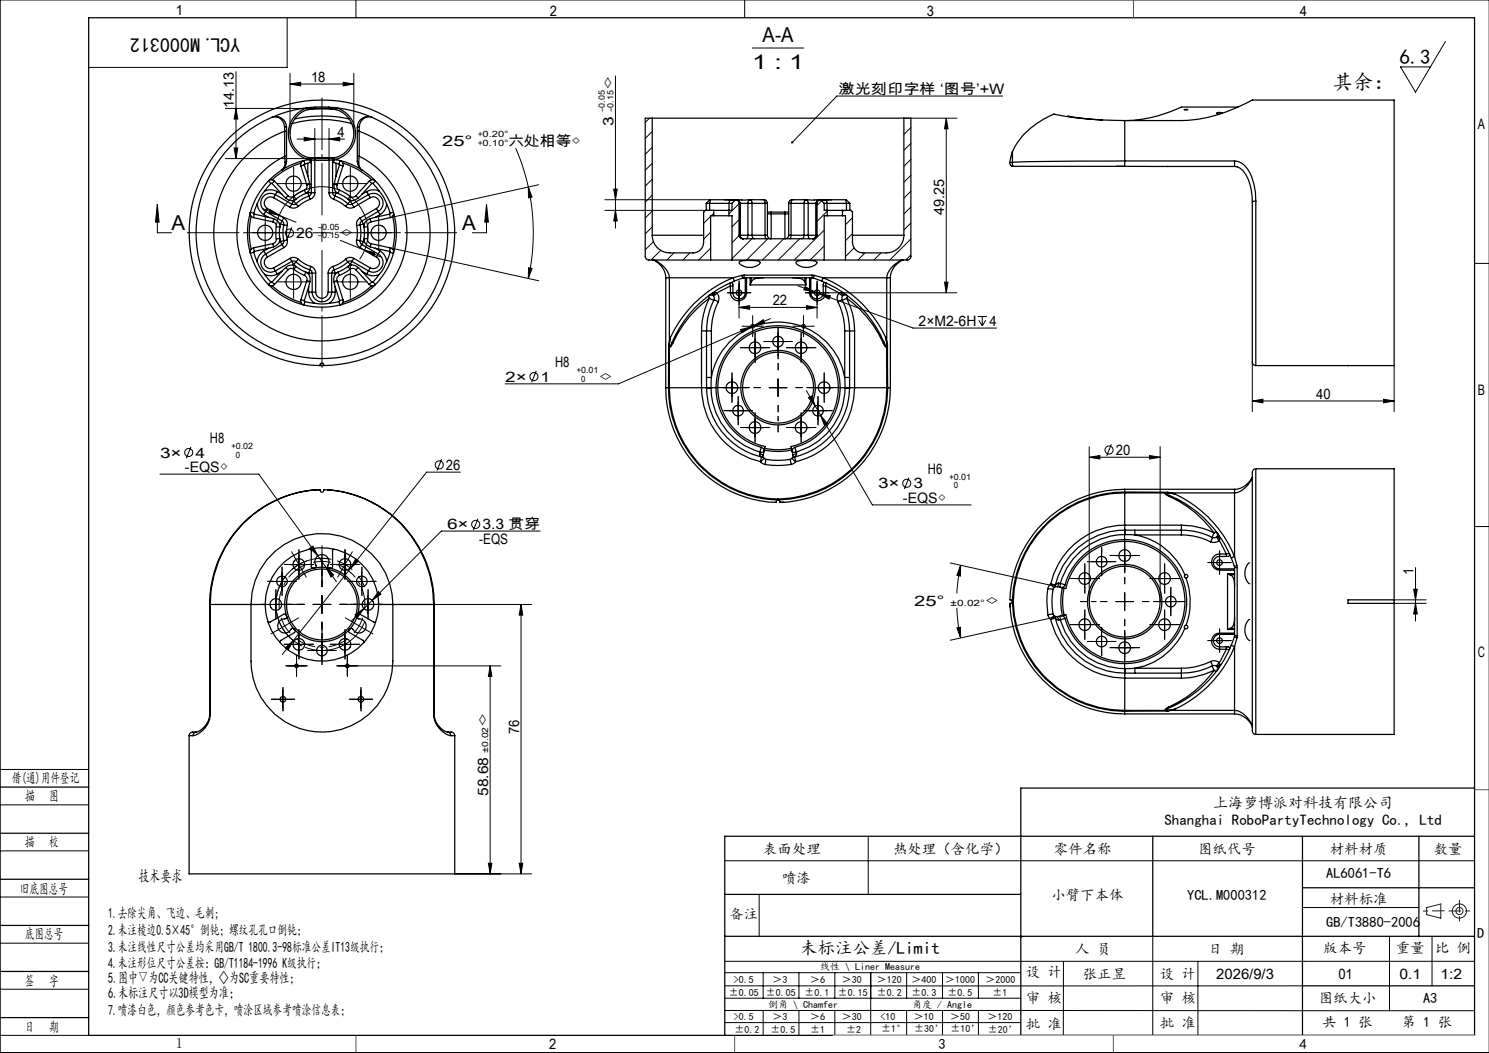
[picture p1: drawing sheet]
<svg xmlns="http://www.w3.org/2000/svg" width="420mm" height="297mm" viewBox="0 0 420 297" stroke-linecap="round" stroke-linejoin="round" font-family="sans-serif">
<defs><g id="words">
<g font-size="5.8">
<text x="215.1" y="11.9">A-A</text>
<text x="212.2" y="19.4">1 : 1</text>
<text x="394.8" y="18">6.3</text>
<text x="375.8" y="25.2">其余：</text>
<text x="48.4" y="64.8">A</text>
<text x="130.3" y="64.8">A</text>
</g>
<text font-size="5.6" x="67.7" y="10.6" transform="rotate(-180 67.7 10.6)">YCL.M000312</text>
<text font-size="4.9" x="225.7" y="269">未标注公差/Limit</text>
<text font-size="4.7" x="39.1" y="248.8">技术要求</text>
<g font-size="4.2">
<text x="342.2" y="227.9">上海萝博派对科技有限公司</text>
<text x="328.5" y="232.8">Shanghai RoboPartyTechnology Co., Ltd</text>
<text x="30.5" y="277.4">5.图中▽为CC关键特性，◇为SC重要特性；</text>
<text x="30.5" y="281.6">6.未标注尺寸以3D模型为准；</text>
</g>
<g font-size="4.1">
<text x="49.6" y="4.3">1</text>
<text x="155.1" y="4.6">2</text>
<text x="261.4" y="4.6">3</text>
<text x="366.6" y="4.6">4</text>
<text x="87.7" y="23.1">18</text>
<text x="173" y="25.5" transform="rotate(-90 173 25.5)">◇</text>
<text x="236.5" y="26.4">激光刻印字样 ‘图号’+W</text>
<text x="66" y="30.4" transform="rotate(-90 66 30.4)">14.13</text>
<text x="173" y="35.6" transform="rotate(-90 173 35.6)">3</text>
<text x="95.2" y="38.7">4</text>
<text x="124.7" y="41.2">25°</text>
<text x="143.5" y="41.2">六处相等◇</text>
<text x="416.9" y="36.3">A</text>
<text x="266.4" y="60.8" transform="rotate(-90 266.4 60.8)">49.25</text>
<text x="83.6" y="67.2">26</text>
<text x="95.8" y="67.2">◇</text>
<text x="218" y="86.1">22</text>
<text x="259.1" y="91.9">2×M2-6H</text>
<text x="279.1" y="91.9">4</text>
<text x="142.5" y="107.7">2×</text>
<text x="152.5" y="107.7">1</text>
<text x="156.6" y="103.6">H8</text>
<text x="168.8" y="107.7">◇</text>
<text x="371.3" y="112.5">40</text>
<text x="416.9" y="111.3">B</text>
<text x="59.2" y="125">H8</text>
<text x="45.1" y="129.1">3×</text>
<text x="55.1" y="129.1">4</text>
<text x="314.7" y="128.4">20</text>
<text x="52.2" y="133.2">-EQS◇</text>
<text x="125.8" y="132.6">26</text>
<text x="247.7" y="137.8">3×</text>
<text x="257.7" y="137.8">3</text>
<text x="261.7" y="133.7">H6</text>
<text x="254.7" y="141.8">-EQS◇</text>
<text x="126.1" y="149.3">6×</text>
<text x="136.1" y="149.3">3.3 贯穿</text>
<text x="135.2" y="153.4">-EQS</text>
<text x="398.7" y="162.1" transform="rotate(-90 398.7 162.1)">1</text>
<text x="257.8" y="170.9">25°</text>
<text x="277.8" y="170.9">◇</text>
<text x="416.9" y="185.3">C</text>
<text x="137.7" y="205" transform="rotate(-90 137.7 205)">◇</text>
<text x="146.4" y="207" transform="rotate(-90 146.4 207)">76</text>
<text x="3.3" y="220.9">借(通)用件登记</text>
<text x="7.1" y="226">描</text>
<text x="13.9" y="226">图</text>
<text x="137.7" y="224.5" transform="rotate(-90 137.7 224.5)">58.68</text>
<text x="7" y="238.9">描</text>
<text x="13.8" y="238.9">校</text>
<text x="215.3" y="240.8">表面处理</text>
<text x="251.9" y="240.8">热处理（含化学）</text>
<text x="297.3" y="240.8">零件名称</text>
<text x="337.9" y="240.8">图纸代号</text>
<text x="375.1" y="240.8">材料材质</text>
<text x="404.4" y="240.8">数量</text>
<text x="220.6" y="249">喷漆</text>
<text x="374.1" y="247.7">AL6061-T6</text>
<text x="5.6" y="252">旧底图总号</text>
<text x="296.6" y="253.7">小臂下本体</text>
<text x="334.9" y="253.7">YCL.M000312</text>
<text x="375.1" y="254.9">材料标准</text>
<text x="30.5" y="258.9">1.去除尖角、飞边、毛刺;</text>
<text x="30.5" y="263.6">2.未注棱边0.5×45°倒钝；螺纹孔孔口倒钝；</text>
<text x="205.7" y="259.3">备注</text>
<text x="374.1" y="261.4">GB/T3880-2006</text>
<text x="7" y="265">底图总号</text>
<text x="30.5" y="268.4">3.未注线性尺寸公差均采用GB/T 1800.3-98标准公差IT13级执行；</text>
<text x="303.3" y="269">人 员</text>
<text x="340.8" y="269">日 期</text>
<text x="373.2" y="268.7">版本号</text>
<text x="393.7" y="268.7">重量</text>
<text x="404.8" y="268.7">比 例</text>
<text x="416.7" y="264.6">D</text>
<text x="30.5" y="273.2">4.未注形位尺寸公差按：GB/T1184-1996 K级执行；</text>
<text x="289.3" y="275.5">设 计</text>
<text x="7" y="278">签</text>
<text x="13.8" y="278">字</text>
<text x="305.4" y="276">张正昱</text>
<text x="327.2" y="276">设 计</text>
<text x="343.1" y="276">2026/9/3</text>
<text x="377.5" y="276">01</text>
<text x="394.8" y="276">0.1</text>
<text x="406.3" y="276">1:2</text>
<text x="30.5" y="286.4">7.喷漆白色，颜色参考色卡，喷涂区域参考喷涂信息表；</text>
<text x="289.3" y="283">审 核</text>
<text x="327.2" y="282.9">审 核</text>
<text x="372" y="283">图纸大小</text>
<text x="401.4" y="283">A3</text>
<text x="7" y="291">日</text>
<text x="13.8" y="291">期</text>
<text x="289.3" y="290.1">批 准</text>
<text x="327.2" y="290">批 准</text>
<text x="373" y="289.8">共 1 张</text>
<text x="395.4" y="289.8">第 1 张</text>
<text x="49.6" y="295.6">1</text>
<text x="154.9" y="296">2</text>
<text x="264.7" y="296">3</text>
<text x="366.6" y="296">4</text>
</g>
<g font-size="2.8">
<text x="231.3" y="273.6">线性 \ Liner Measure</text>
<text x="205.6" y="280.8">±0.05</text>
<text x="207" y="277.2">&gt;0.5</text>
<text x="216" y="280.8">±0.05</text>
<text x="217.9" y="277.2">＞3</text>
<text x="227" y="280.8">±0.1</text>
<text x="228.5" y="277.2">＞6</text>
<text x="236.3" y="280.8">±0.15</text>
<text x="237.5" y="277.2">＞30</text>
<text x="247.4" y="277.2">＞120</text>
<text x="247.4" y="280.8">±0.2</text>
<text x="257.1" y="277.2">＞400</text>
<text x="257.1" y="280.8">±0.3</text>
<text x="266.6" y="277.2">＞1000</text>
<text x="267.3" y="280.8">±0.5</text>
<text x="278" y="277.2">＞2000</text>
<text x="279.9" y="280.8">±1</text>
<text x="207" y="287.8">&gt;0.5</text>
<text x="216.6" y="284.3">倒角 \ Chamfer</text>
<text x="217.9" y="287.8">＞3</text>
<text x="228.5" y="287.8">＞6</text>
<text x="237.5" y="287.8">＞30</text>
<text x="248.4" y="287.8">&lt;10</text>
<text x="257.3" y="284.3">角度 / Angle</text>
<text x="257.8" y="287.8">＞10</text>
<text x="268" y="287.8">＞50</text>
<text x="278.5" y="287.8">＞120</text>
<text x="207.1" y="291.3">±0.2</text>
<text x="217.3" y="291.3">±0.5</text>
<text x="228.5" y="291.3">±1</text>
<text x="238.7" y="291.3">±2</text>
<text x="248.6" y="291.1">±1°</text>
<text x="257.8" y="291.1">±30’</text>
<text x="268.1" y="291.1">±10’</text>
<text x="278.6" y="291.2">±20’</text>
</g>
<g font-size="2.4">
<text x="170.6" y="31.6" transform="rotate(-90 170.6 31.6)">-0.05</text>
<text x="173" y="31.6" transform="rotate(-90 173 31.6)">-0.15</text>
<text x="134.9" y="38.8">+0.20°</text>
<text x="134.9" y="41.2">+0.10°</text>
<text x="89.7" y="64.8">-</text>
<text x="90.9" y="64.8">0.05</text>
<text x="89.7" y="67.2">-</text>
<text x="90.9" y="67.2">0.15</text>
<text x="162.7" y="105.2">+0.01</text>
<text x="163.9" y="107.7">0</text>
<text x="65.3" y="126.6">+0.02</text>
<text x="66.5" y="129.1">0</text>
<text x="267.8" y="135.3">+0.01</text>
<text x="269.1" y="137.8">0</text>
<text x="268" y="170.9">±0.02°</text>
<text x="137.7" y="212.3" transform="rotate(-90 137.7 212.3)">±0.02</text>
</g>
</g></defs>
<g fill="none" stroke="#000" stroke-width=".28">
<path d="M100.4 0v5M210 0v5M420 0h-419.9v297h419.9M81 5v14h-56M212.2 13.5h14.5M407.7 11.7l-8.4 14.3-4.3-7.1h8.5M63.6 30.6h25.3M66.6 20.2v24.5M66.6 30.6l.5 3h-1.1zM81.8 23.7l3-.5v1zM81.8 20.7v17M81.8 23.7h18"/>
<path d="M83.8 39.2h13.4M85.8 38.7l3 .5-3 .6zM88.8 36.2v9M92.8 39.2l3-.5v1.1zM92.8 36.2v9M96.8 23.2l3 .5-3 .5zM99.8 20.7v17M173.6 21.4v42.9M183.2 33.3l-1.2 1.2M184 37.1l-2 1.9M255 33.3h14.9M255.1 33.3l-.1 .1"/>
<path d="M256.9 36l-1.9 1.9M266.9 33.3v49.3M266.9 33.3l.5 3h-1zM282.8 27.1h-46.8l-12.6 13.1M44.4 57.6l.5 5h-1zM44.4 57.6v8h4M63.6 44.7h25.3M66 41.7h1.1l-.5 3zM74.2 58.8l4.6 1.9M76.2 59.1l2.6 1.6-3-.6zM80.3 51.8h5M82.8 49.3v5"/>
<path d="M95.7 53.6a13 13 0 0 0-17.7 10M96.3 51.8h5M98.7 55.3a13.1 13.1 0 0 1 2.7 17.9M98.8 49.3v5M137.2 57.6l.6 5h-1.1zM137.2 57.6v8h-4M145.5 41.8l1.6 4.3 1.9 6.6M149 52.7l1.1 2.9-1 .2zM149 52.7a59.7 59.7 0 0 1 0 25.9M151.9 52.1l-41.8 9.3M170.6 56.3h29.8M170.6 59.3h30.7"/>
<path d="M173.1 53.3h1l-.5 3zM173.6 59.3l.5 3h-1zM184 41.6l-2 1.9M184 46.1l-2 1.9M184 50.5l-2 2M184 55l-2 2M184 59.5l-2 2M208.5 57.5l-2.9 2.8M231.8 56.7l-1.3 1.2M233.3 59.6l-2.8 2.8M238 59.3l-.4 .5M256.9 40.5l-1.9 1.9"/>
<path d="M256.9 44.9l-1.9 2M256.9 49.5l-1.9 1.9M256.9 53.9l-1.9 2M256.9 58.4l-1.9 2M72.3 65.6h5M74.8 63.1v5.1M78.8 60.7l4.7 2M80.3 79.5h5M82.3 64.1l-1.3 3.3M82.8 77v5M88.3 65.6h5M90.8 63.1v5.1"/>
<path d="M96 67.8l6.8 2.8M96.3 79.5h5M98.8 77v5M102.8 70.6l3 .7-.4 .9zM102.8 70.6l4.7 1.9M104.3 65.6h5M106.8 63.1v5.1M110.1 69.9l41.8 9.3M149.1 75.5l1 .2-1.1 2.9zM184 64l-2 2M184.3 68.2l-2.3 2.2M186.4 70.6l-2.8 2.7"/>
<path d="M190.1 71.3l-2 2M194.6 71.3l-2 2M200.4 61l-1.9 2M200.4 65.5l-1.9 2M200.4 70l-3.3 3.3M201.3 60.1l-.7 .8M208.5 62l-2 2M208.5 66.5l-2 2M212.1 67.3l-5.6 5.7M216.6 67.3l-6 6M221.1 67.3l-6 6M225.5 67.3l-6 6"/>
<path d="M232.5 69.4l-4 3.9M232.5 64.9l-8.5 8.4M240.5 61.4l-2 2M240.5 65.9l-2 2M240.9 69.9l-2.4 2.5M244 71.3l-2 2M248.5 71.3l-2 2M256.9 62.9l-1.9 2M256.9 67.4l-5.9 5.9M256.9 71.9l-1.4 1.4M266.4 79.6h1l-.5 3zM415.9 74.3h4.1"/>
<path d="M206 82.6h5M208.5 80.1v5M208.5 86.7l3-.5v1zM208.5 85.9v3.8M208.5 86.7h22M208.9 93l2.9-.8-2.5 1.7zM209.8 92h5M210.5 98.1h5M211.8 92.2l-37.4 16.1h-31.9M212.3 89.5v5M212.8 91.8l2.5-1.6 .4 .9zM212.8 91.8l-1 .4"/>
<path d="M213 95.6v5M217 96.3h5M217.3 89.8l-4.5 2M219.5 93.8v5M223.4 98.1h5.1M224.2 92h4.9M225 80.6l4.7 1.7M226 95.6v5M226.6 89.5v5M227.1 80.8l2.6 1.5-3-.6zM227.5 86.2l3 .5-3 .5zM228 82.6h5"/>
<path d="M229.7 82.3l1.5 .6M230.5 80.1v5M230.5 85.9v3.8M231.2 82.9l3 .5-.3 1zM231.2 82.9l26.3 9.6h23.6M233.8 82.6h36.1M275.8 89.3h2.6M276.1 90.3l1 1.6M277.1 89.3v2.6M278.1 90.3l-1 1.6M151.3 104.6l-1.3 3.2M204 109.4h5"/>
<path d="M205.7 115.8h5M206.5 106.9v4.9M208.2 113.3v5.1M213 118.1v5M217 109.4h5M219.5 106.9v4.9M226 118.1v5M227.5 110.2l2.5 4.3M228 112.2l.9-.5 1.1 2.8zM228.2 115.8h5M230 109.4h4.9M230 114.5l1.5 2.7"/>
<path d="M230.7 113.3v5.1M231.5 117.2l1.9 2.3-.8 .5zM231.5 117.2l14.6 25.2h27.8M232.5 106.9v4.9M353.2 113.1l3-.5v1zM353.2 102.1v14M353.2 113.1h40M390.2 112.6l3 .5-3 .5zM393.2 103.1v13M45.1 133.7h27.9l16.6 23.1M53.9 126l-1.3 3.3M124.6 129.5l-1.3 3.2"/>
<path d="M129.9 133.2h-9.6l-40.7 51.4M210.5 120.6h5M223.4 120.6h5.1M256.4 134.7l-1.3 3.2M307.2 129l3-.5v1zM307.2 126v43.7M307.2 129h20M313.5 125.3l-1.3 3.2M324.2 128.5l3 .5-3 .5zM327.2 126v43.7M81.8 159.2h5M83 157.1l1.3 2.1"/>
<path d="M84.3 159.2l-2 1.5M84.3 156.7v5M84.3 159.2l1.2 2.2M86.6 158.2l-2.3 1M87.5 154.6l.8-.5 1.3 2.7zM89.6 156.8l2.4 3.2M93.5 157.8a13 13 0 0 0-15 8.6 13 13 0 0 0 6.7 15.8M94.8 159.2h5M97.3 156.7v5M100.3 157.6l.8 .7-2.2 2zM134.8 146.3l-1.3 3.2M152.4 149.8h-27.9l-19.5 19.5"/>
<path d="M268 158.8l30.2 6.7M271 159.4l-.1 3.1-1-.2zM271 159.4l-.7 4-.4 4M308.2 158.4h5M310.7 155.9v5M314.7 156.7h5M317.3 154.2v5M341.5 158.7h5M344 156.2v5M415.9 148.5h4.1M75.3 170.5h5M77 164h5.1"/>
<path d="M77.8 168v5M79.3 174.3l1 2.2M79.6 161.5v5M80.3 176.5l1.5 2.1M80.3 176.5l-2.1 1.3M82.5 175.3l-2.2 1.2M84.3 179.2v5.1M88.3 170.5h5M90.8 168v5M92 160l2.1 2.1-.8 .6zM92 160l2.9 4.1M97.3 179.2v5.1"/>
<path d="M99.6 164h5M100.2 173.4l2.4-1.7-1.7 2.4zM101.3 170.5h48.7M102.1 161.5v5M102.6 171.7l-3.5 3.5M103.8 168v5M105 169.3l-2.4 2.4M106.8 166.9l.7 .7-2.5 1.7zM147 170.5l.5 3h-1.1zM147 170.5v76M269.9 171.4l.3 4.3 .8 4.2M269.9 177.1l1-.2 .1 3z"/>
<path d="M298.2 173.9l-30.2 6.7M303.5 163.2h5M303.5 176.2h5M306 160.7v5M306 173.7v5M310.7 178.4v5M314.7 169.7h5M317.3 167.2v5M326 163.2h5M326 176.2h5M327.7 169.7h5M328.5 160.7v5"/>
<path d="M328.5 173.7v5M330.2 167.2v5M344 178.2v5M393.2 169.2h9.1M393.2 170.2h9.1M398.7 166.2h1.1l-.5 3zM399.3 160.1v15.1M399.3 170.2l.5 3h-1.1zM77.3 197.2h5M79.8 194.7v5M80.5 182.7l2.2-2-1.4 2.6zM81.1 187.8h5"/>
<path d="M81.8 181.7h5M83.6 185.3v5M88.3 183.5h5M90.8 181v5M94.8 181.7h5M95.5 187.8h5M98 185.3v5M99.3 197.2h5M101 187.8h40.3M101.8 194.7v5M138.3 187.8v58.7M138.3 187.8l.4 3h-.9z"/>
<path d="M308.2 180.9h5M314.7 182.7h5M317.3 180.2v5M341.5 180.7h5M0 217h25M0 227h25M0 240h25M244.9 236v16.3M0 253h25M128.3 246.5h21.7M137.8 243.5h.9l-.4 3zM146.4 243.5h1.1l-.5 3z"/>
<path d="M204.4 242.8h211.5M214.1 252.4v11.8M367.4 256h32.8M0 266h25M0 279h25M204.4 271.1h211.5M204.4 278.1h163M204.4 274.4h83.5M215.3 274.4v7.1M225.4 274.4v7.1M235.5 274.4v7.1M245.6 274.4v17.6"/>
<path d="M255.7 274.4v7.1M265.9 274.4v7.1M276 274.4v7.1M300 271.1l-.1 21M325.2 264.1v27.9M337.9 271.1v20.9M391.9 264.1v21M403.9 264.1v14M0 292h25M204.4 285l211.5 .1M204.4 288.4h83.5M204.5 281.5h83.5"/>
<path d="M215.3 285v7M225.4 285v7M235.5 285v7M255.7 285v7M265.9 285v7M276 285v7M287.9 292h128"/>
<circle cx="81.7" cy="65.8" r="1.14"/>
<circle cx="150.6" cy="106.2" r="1.13"/>
<circle cx="53.2" cy="127.6" r="1.14"/>
<circle cx="123.9" cy="131.1" r="1.13"/>
<circle cx="255.8" cy="136.3" r="1.14"/>
<circle cx="312.8" cy="126.9" r="1.14"/>
<circle cx="134.2" cy="147.9" r="1.15"/>
</g>
<path d="M90.8 158.4l-2.5 .2M90.8 158.4l2.5 .2M92.6 157.6h-3.6M97.3 159.2l-2.2-1M97.3 159.2l2.1 1.5M101.3 176.5l1-2.3M101.3 176.5l-1.5 2M102.9 165.6l-1.8-3.1M103.8 170.5l-.2-2.5M103.8 170.5l-.2 2.5" fill="none" stroke="#000" stroke-width=".28" stroke-dasharray="30.5 1.3 1.3 1.3" stroke-linecap="butt"/>
<path d="M86 159.4a12.1 12.1 0 0 0-7.2 12.4M102.8 171.8a12.1 12.1 0 0 0-7.1-12.4M83.7 180.2a12.1 12.1 0 0 0 14.3 0" fill="none" stroke="#000" stroke-width=".28" stroke-dasharray="30.5 1.3 1.3 1.3" stroke-dashoffset="24.7" stroke-linecap="butt"/>
<path d="M80.6 162.5a13 13 0 0 0 3.7 19.2 13 13 0 0 0 18.6-6.4" fill="none" stroke="#000" stroke-width=".28" stroke-dasharray="30.5 1.3 1.3 1.3" stroke-dashoffset="10.2" stroke-linecap="butt"/>
<g fill="none" stroke="#191924" stroke-width=".28">
<path d="M402.4 256l4-1v4l-4-1z"/>
<circle cx="411.7" cy="257" r="1"/>
<circle cx="411.7" cy="257" r="2"/>
</g>
<path d="M214.5 109.3h-7.5M219.5 104.3v-7.5M219.5 114.3v7.5M224.5 109.3h7.5M85.8 170.5h-7.5M90.8 165.5v-7.5M90.8 175.5v7.5M95.8 170.5h7.5M312.3 169.7h-7.5M317.3 164.7v-7.5M317.3 174.7v7.5M322.3 169.7h7.5" fill="none" stroke="#000" stroke-width=".28" stroke-dasharray="30.5 1.3 1.3 1.3" stroke-dashoffset="28.6"/>
<g fill="none" stroke="#000" stroke-width=".28" stroke-dasharray="30.5 1.3 1.3 1.3">
<path d="M80.3 51.8h-2.1M82.8 49.3v-2.2M82.8 54.3v2.1M85.3 51.8h2.2M96.3 51.8h-2.1M98.8 49.3v-2.2M98.8 54.3v2.1M101.3 51.8h2.2M72.3 65.6h-2.1M74.8 63.1v-2.1M74.8 68.1v2.2M77.3 65.6h2.2"/>
<path d="M80.3 79.5h-2.1M82.8 77v-2.2M85.3 79.5h2.2M96.3 79.5h-2.1M98.8 77v-2.2M101.3 79.5h2.2M104.3 65.6h-2.1M106.8 63.1v-2.1M106.8 68.1v2.2M109.3 65.6h2.2M82.8 82v2.1M98.8 82v2.1"/>
<path d="M206 82.6h-.8M208.5 80.1v-.8M208.5 85.1v.8M209.8 92h-.5M210.5 98.1h-1.7M211 82.6h.8M212.3 89.5v-.5M212.3 94.5v.5M213 95.6v-1.7M214.8 92h.5M215.5 98.1h1.6M217 96.3h-1.5"/>
<path d="M219.5 93.8v-1.5M219.5 98.8v1.5M222 96.3h1.5M223.5 98.1h-1.7M224.2 92h-.5M226 95.6v-1.7M226.7 89.5v-.5M226.7 94.5v.5M228 82.6h-.8M228.5 98.1h1.6M229.2 92h.5M230.5 80.1v-.8"/>
<path d="M230.5 85.1v.8M233 82.6h.8M204 109.3h-1.7M205.7 115.8h-1.5M206.5 106.8v-1.6M206.5 111.8v1.7M208.2 113.3v-1.5M208.2 118.3v1.5M209 109.3h1.6M210.7 115.8h1.5M213 100.6v1.6M213 118.1v-1.7"/>
<path d="M226 118.1v-1.7M226 100.6v1.6M228.2 115.8h-1.5M230 109.3h-1.7M230.7 113.3v-1.5M230.7 118.3v1.5M232.5 106.8v-1.6M232.5 111.8v1.7M233.2 115.8h1.5M235 109.3h1.6M210.5 120.6h-1.7M213 123.1v1.6"/>
<path d="M215.5 120.6h1.6M223.5 120.6h-1.7M226 123.1v1.6M228.5 120.6h1.6M81.8 159.2h-1.6M83.1 157l-.9-1.4M84.3 156.7v-1.6M86.8 159.2h1.7M90.8 158.4v-2.5M90.8 158.4v2.5M90.8 155.9v-2M94.8 159.2h-1.6"/>
<path d="M97.3 156.7v-1.6M97.3 159.2l1.3-2.2M97.3 159.2l-1.2 2.2M98.6 157l.8-1.4M99.8 159.2h1.7M308.3 158.4h-1.5M310.8 155.9v-1.5M313.3 158.4h1.5M314.8 156.7h-1.7M317.3 154.2v-1.7M317.3 159.2v1.6M319.8 156.7h1.6"/>
<path d="M341.5 158.7h-.8M344 156.2v-.8M346.5 158.7h.8M75.3 170.5h-1.6M77.1 164h-1.5M77.8 168v-1.7M77.8 173v1.6M78.2 177.8l-1.8 1M79.6 161.5v-1.5M79.6 166.5v1.5M80.3 170.5h1.7M82.1 164h1.5"/>
<path d="M82.5 175.3l1.7-1M84.3 179.2v-1.6M84.3 161.7v1.7M85.6 161.4l.8 1.4M85.8 170.5h-3.5M90.8 160.9v2M90.8 170.5v-2.5M90.8 170.5h-2.5M90.8 170.5v2.5M90.8 170.5h2.5M90.8 165.5v-3.6M90.8 175.5v3.5"/>
<path d="M95.8 170.5h3.6M96.1 161.4l-.9 1.4M97.3 161.7v1.7M97.3 179.2v-1.6M99.1 175.3l-1.7-1M99.6 164h-1.5M101.3 176.5l2.2 1.3M101.3 176.5l-2.2-1.2M101.3 170.5h-1.6M102.1 161.5v-1.5M102.1 166.5v1.5M103.5 177.8l1.7 1"/>
<path d="M103.8 168v-1.7M103.8 173v1.6M103.8 170.5h2.5M103.8 170.5h-2.5M104.6 164h1.5M106.3 170.5h1.7M303.5 163.2h-1.7M303.5 176.2h-1.7M306 160.7v-1.7M306 165.7v1.6M306 173.7v-1.7M306 178.7v1.6"/>
<path d="M308.5 163.2h1.6M308.5 176.2h1.6M310.8 178.4v-1.5M310.8 160.9v1.5M326 163.2h-1.6M326 176.2h-1.6M327.8 169.7h-1.5M328.5 160.7v-1.7M328.5 165.7v1.6M328.5 173.7v-1.7M328.5 178.7v1.6M330.3 167.2v-1.5"/>
<path d="M330.3 172.2v1.5M331 163.2h1.7M331 176.2h1.7M332.8 169.7h1.5M344 161.2v.8M344 178.2v-.8M77.3 197.2h-.8M79.8 194.7v-.8M79.8 199.7v.8M81.1 187.8h-.5M81.8 181.7h-1.6M82.3 197.2h.8"/>
<path d="M83.6 185.3v-.5M83.6 190.3v.5M84.3 184.2v1.7M86.1 187.8h.5M86.8 181.7h1.7M88.3 183.5h-1.5M90.8 181v-1.5M90.8 186v1.5M93.3 183.5h1.5M94.8 181.7h-1.6M95.5 187.8h-.5M97.3 184.2v1.7"/>
<path d="M98 185.3v-.5M98 190.3v.5M99.3 197.2h-.8M99.8 181.7h1.7M100.5 187.8h.5M101.8 194.7v-.8M101.8 199.7v.8M104.3 197.2h.8M308.3 180.9h-1.5M310.8 183.4v1.5M313.3 180.9h1.5M314.8 182.7h-1.7"/>
<path d="M317.3 180.2v-1.7M317.3 185.2v1.6M319.8 182.7h1.6M341.5 180.7h-.8M344 183.2v.8M346.5 180.7h.8"/>
</g>
<path d="M85.8 170.5h-8.7M90.8 165.5v-8.8M90.8 175.5v8.7M95.8 170.5h8.8" fill="none" stroke="#000" stroke-width=".28" stroke-dasharray="30.5 1.3 1.3 1.3" stroke-dashoffset="28"/>
<path d="M85.8 65.6h-33M90.8 60.6v-33M90.8 70.6v33M95.8 65.6h33" fill="none" stroke="#000" stroke-width=".28" stroke-dasharray="30.5 1.3 1.3 1.3" stroke-dashoffset="15.9"/>
<g fill="none" stroke="#000" stroke-width=".35">
<path d="M25 5h390.9v287h-390.9zM76.6 33.1a3 3 0 0 1 4.2 2.8M77.5 32.9a2.8 2.8 0 0 1 2.8 2.9M80.3 35.8l.5 .1M80.3 35.8v1.2M80.3 37a30.5 30.5 0 0 0-14 46.9 30.5 30.5 0 0 0 49 0 30.5 30.5 0 0 0-14-46.9M80.3 37h.5M80.3 37v7.1M80.8 35.9v9.6M82.4 34.9a30.8 30.8 0 0 1 16.8 0M83.1 33.5a35.4 35.4 0 0 1 15.4 0M86.7 30.9a34 34 0 0 1 8.2 0"/>
<path d="M86.9 30.9l-.1-.4a7.5 7.5 0 0 0-5.5 7.7 7.5 7.5 0 0 0 6.5 7M86.9 30.9a7.1 7.1 0 0 0-5.1 7.1 7.1 7.1 0 0 0 5.8 6.7l.2 .3M88.9 30.6h3.8M88.9 30.2v.4M88.9 30.6l-2 .3M92.7 30.2v.4M92.7 30.6l2 .3M94.7 30.9l.1-.4a7.5 7.5 0 0 1 5.5 7.7 7.5 7.5 0 0 1-6.5 7M94.7 30.9a7.1 7.1 0 0 1 5.1 7 7.1 7.1 0 0 1-5.6 6.7M100.8 37h.5M100.8 35.9v9.6M101.3 37v7.1"/>
<path d="M101.4 35.8l-.6 .1M101.4 35.8l-.1 1.2M104.1 32.9a2.88 2.88 0 0 0-2.7 2.9M105 33.1a3 3 0 0 0-4.2 2.8M110.8 34h.1M184 33.3h-2v39.1a1.02 1.02 0 0 0 1 .9h17.4M184 33.3h71M184 33.3v33.1M255 33.3h1.9v39.1a1.02 1.02 0 0 1-1 .9h-17.4M255 33.3v33.1M297.3 32.2a21.5 21.5 0 0 0-11.7 10.6v4.1M297.3 32.2a88.9 88.9 0 0 0 20 1.8"/>
<path d="M301 32.9l10 .9M317.3 34v11.4M317.3 34h15.9a46.8 46.8 0 0 0 20-5.8h40v74.9h-39M333.2 30.2a41.5 41.5 0 0 1-15.2 3.8M333.2 30.2h16M334 30.9h1.1zM344.8 32l-.2-.2a1.09 1.09 0 0 0-1.4 .2l.7 .2M70.6 59.9a1.19 1.19 0 0 0 .9 1.5M70.6 59.9a21 21 0 0 0 0 11.5M70.6 59.9l1 .2M72.6 57.5a3.7 3.7 0 0 0 1.8 3M72.6 57.5l-1 2.6"/>
<path d="M74.6 53.9a3.8 3.8 0 0 1 3.6 .1M74.6 53.9l-1.2 1.8-.8 1.8M74.9 59.7l-.5 .8M74.9 59.7l4.7 2.6M75.4 58.8l-.5 .9M75.4 58.8l4.6 2.7M75.7 51.1a20.5 20.5 0 0 0-5.1 8.8M75.7 51.1a1.16 1.16 0 0 1 1.7 0M75.7 51.1l.7 .6M76.4 51.7l-1.8 2.2M76.4 51.7h.3M76.7 51.7l2.8 3.1"/>
<path d="M77.2 55.8a1.75 1.75 0 0 0-2.4 .6 1.75 1.75 0 0 0 .6 2.4M77.2 55.8l4.6 2.7M77.4 51.1l-.7 .6M77.4 51.1l3.8 4.1M77.7 54.9a2.75 2.75 0 0 0-3.8 1 2.75 2.75 0 0 0 1 3.8M77.7 54.9l-.5 .9M77.7 54.9l4.6 2.7M78.2 54l-.5 .9M78.2 54l1.3 .8M79.4 48l-1.9 1.4-1.8 1.7M79.5 54.8l1.1 1M80.3 44.1a24 24 0 0 0-8.2 36.5 24 24 0 0 0 37.5 0 24 24 0 0 0-8.3-36.5"/>
<path d="M80.3 44.1l.1 1.6M80.3 44.1h.5M80.4 45.7a2.49 2.49 0 0 1-.8 2.2M80.6 55.8l.7 .6 1.2 .2M80.8 45.5a3.2 3.2 0 0 1-1.4 2.5M80.8 45.5l-.4 .2M81.2 55.2a1.25 1.25 0 0 0 1.7 .1M81.2 55.2l-.6 .6M82.3 57.6l-.5 .9M82.5 56.6l.3 .1M82.8 56.7l-.5 .9M82.8 56.7l.7 .8"/>
<path d="M82.9 55.3l.6 .9M83.5 56.2l-1 .4M83.5 56.2l-.7 .5M83.5 57.5l-.6 .2-.6-.1M83.5 57.5l.6 .7M84.1 58.2a2.03 2.03 0 0 1-2.3 .3M84.9 46a20.1 20.1 0 0 0-8.1 4.7M84.9 46.8l1.6 5.4M85.7 45.3a1.14 1.14 0 0 0-.8 1.5M85.7 45.3l.4-.1a1.36 1.36 0 0 1 1.5 .3M85.7 45.3a19.7 19.7 0 0 0-6.3 2.7M85.7 45.3l.3 .9"/>
<path d="M85.8 46.5l-.9 .3M85.8 46.5l1 3.1M85.9 53.6l-3 1.7M85.9 53.6l.4 1M86 46.2l-.2 .3M86.3 54.6l-2.8 1.6M86.5 52.2a1.14 1.14 0 0 1-.6 1.4M86.8 54.4l-.5 .2M86.8 54.4l.3 .9M86.8 49.6l.5 2.3M86.8 54.4h1M86.8 54.2l-.5 .4"/>
<path d="M86.8 46.1l-.8 .1M86.8 46.1v3.5M86.8 54.2v.2M87 44.4h7.7M87.1 55.3l-1.4 .6-2.2 1.6M87.1 55.3l.4 .9M87.3 51.9a2.61 2.61 0 0 1-.5 2.3M87.3 51.9l-.8 .3M87.5 56.2l-1.8 .8-1.6 1.2M87.6 45.5l-.8 .6M87.6 45.5l.2 .6M87.8 54.4l-.2 .5-.5 .4"/>
<path d="M87.8 45l1 .2M87.8 44.6l1 .1M87.8 54.4h1M87.8 45v9.4M88.8 44.7v.5M88.8 54.4a1.97 1.97 0 0 1-1.3 1.8M88.8 45.2h.1M88.8 44.7h.1M88.8 45.2v9.2M88.9 44.7v.5M88.9 44.7h3.8M88.9 45.2h3.8"/>
<path d="M92.7 44.7v.5M92.7 45.2h.1M92.7 44.7h.1M92.8 44.7v.5M92.8 54.4h1M92.8 54.4a2 2 0 0 0 1.3 1.8M92.8 45.2v9.2M93.8 54.4l.2 .5 .5 .4M93.8 54.4h1M93.8 45l-1 .2M93.8 45v9.4M94 45.5l.8 .6"/>
<path d="M94 45.5l-.2 .6M94.1 56.2l1.8 .8 1.6 1.2M94.2 44.6l-.4 .4M94.2 44.6l-1.4 .1M94.3 51.9a2.5 2.5 0 0 0 .5 2.3M94.3 51.9l.8 .3M94.5 55.3l1.5 .6 2.1 1.6M94.5 55.3l-.4 .9M94.8 54.4l-.3 .9M94.8 54.4l.6 .2M94.8 46.1l.8 .1M94.8 49.6l-.5 2.3"/>
<path d="M94.8 54.2l.6 .4M94.8 46.1v3.5M94.8 54.2v.2M95.1 52.2a1.14 1.14 0 0 0 .6 1.4M95.4 54.6l2.7 1.6M95.6 46.2l.2 .3M95.7 53.6l3 1.7M95.7 53.6l-.3 1M95.8 46.5l.9 .3M95.8 46.5l-1 3.1M95.9 45.3a1.14 1.14 0 0 1 .8 1.5M95.9 45.3l-.4-.1a1.36 1.36 0 0 0-1.5 .3"/>
<path d="M95.9 45.3a19.7 19.7 0 0 1 6.3 2.7M95.9 45.3l-.3 .9M96.7 46a20.1 20.1 0 0 1 8.1 4.7M96.7 46.8l-1.6 5.4M97.5 58.2a2.03 2.03 0 0 0 2.3 .3M98.1 56.2l1 .4M98.1 56.2l.7 .5M98.1 57.5l.6 .2 .6-.1M98.1 57.5l-.6 .7M98.7 55.3l-.6 .9M98.8 56.7l.5 .9M98.8 56.7l-.7 .8"/>
<path d="M99.1 56.6l-.3 .1M99.3 57.6l.5 .9M100.4 55.2a1.25 1.25 0 0 1-1.7 .1M100.4 55.2l.6 .6M100.8 45.5a3.2 3.2 0 0 0 1.4 2.5M100.8 45.5l.4 .2M100.8 44.1h.5M101 55.8l-.7 .5-1.2 .3M101.2 45.7l.1 1 .4 .8M101.3 44.1l-.1 1.6M102.1 54.8l-1.1 1M102.2 48l1.9 1.4 1.8 1.7"/>
<path d="M103.4 54l.5 .9M103.4 54l-1.3 .8M103.9 54.9a2.75 2.75 0 0 1 3.8 1 2.75 2.75 0 0 1-1 3.8M103.9 54.9l.5 .9M103.9 54.9l-4.6 2.7M104.1 51.1a1.2 1.2 0 0 1 1.8 0M104.1 51.1l-3.7 4.1M104.1 51.1l.8 .6M104.4 55.8a1.75 1.75 0 0 1 2.4 .6 1.75 1.75 0 0 1-.6 2.4M104.4 55.8l-4.6 2.7M104.9 51.7h.3M104.9 51.7l-2.8 3.1"/>
<path d="M105.2 51.7l1.8 2.2M105.9 51.1a20.5 20.5 0 0 1 5.1 8.8M105.9 51.1l-.7 .6M106.2 58.8l.5 .9M106.2 58.8l-4.6 2.7M106.7 59.7l.5 .8M106.7 59.7l-4.6 2.6M107 53.9l1.2 1.7 .8 1.9M107 53.9a3.8 3.8 0 0 0-3.6 .1M109 57.5l1 2.6M109 57.5a3.7 3.7 0 0 1-1.8 3M111 59.9a1.19 1.19 0 0 1-.9 1.5"/>
<path d="M111 59.9a21 21 0 0 1 0 11.5M111 59.9l-1 .2M199.2 57.4h1M199.2 57.4v1.9M200.2 57.4v1.9M200.2 57.4h5.4M200.4 56.3l-1.2 1.1M200.4 56.3l-.2 1.1M200.4 56.3h4M201.3 59.3h-2.3l-.5 .5v8.5a3 3 0 0 1-3 3h-6.6a5 5 0 0 1-4.9-4.9M201.3 59.3v1.6M204.4 56.3l1.4 .1"/>
<path d="M204.4 56.3h2.4M205.6 57.4h.9M205.6 57.4v3.5M205.8 56.4l-.2 1M206.5 57.4v1.9h-5.2M206.8 56.3l-.2 .1M206.8 56.3h.7M207.5 56.3a1.02 1.02 0 0 1 1 1.1M207.5 56.3h.2M207.5 56.3l-1.7 .1M207.5 56.3l-1 1.1M207.7 56.3a1.02 1.02 0 0 1 1 1.1"/>
<path d="M207.7 56.3h3.8M208.5 57.4h.2M208.5 57.4v9M208.7 57.4h.1M208.7 57.4v9M208.7 57.4h2.3M211 57.4h1.1M211 57.4v9M211.5 56.3l-.4 .4-.1 .7M211.5 56.3a.89 .89 0 0 1 .6 1.1M211.5 56.3h4M212.1 57.4h3.7"/>
<path d="M212.1 57.4v9M215.5 56.3l.3 1.1M215.5 56.3a1.02 1.02 0 0 1 1 1.1M215.8 57.4h.7M215.8 57.4v9M216 56.5h.1M216.5 59.8h1M216.5 57.4v9M217.5 59.8h3.9M217.5 59.8v.5M221.4 59.8h1.1M221.4 59.8v.5"/>
<path d="M222.5 57.4h.6M222.5 57.4v9M222.9 56.5h.1M223.1 57.4h3.7M223.1 57.4v9M223.4 56.3h4.1M223.4 56.3l-.3 1.1M223.4 56.3a1.02 1.02 0 0 0-.9 1.1M226.8 57.4h1.2M226.8 57.4v9M227.5 56.3a.89 .89 0 0 0-.7 1.1M227.5 56.3l.4 .5 .1 .6"/>
<path d="M227.5 56.3h3.7M228 57.4h2.2M228 57.4v9M230.2 57.4h.3M230.2 57.4h.1M230.2 57.4v9M230.5 57.4v9M231.2 56.3a1.02 1.02 0 0 0-1 1.1M231.2 56.3h.3M231.5 56.3a1.02 1.02 0 0 0-1 1.1M231.5 56.3l1.6 .1M231.5 56.3l1 1.1"/>
<path d="M231.5 56.3h.6M232.1 56.3h2.4M232.1 56.3l.2 .1M232.5 57.4h.8M232.5 57.4v1.9h.8M233.1 56.4l.2 1M233.3 57.4v1.9M233.3 57.4h5.5M233.3 59.3h4.3M233.3 59.3v1.6M234.5 56.3l-1.4 .1M234.5 56.3h4"/>
<path d="M237.6 59.3h2.4l.5 .5v8.5a3 3 0 0 0 3 3h6.5a5 5 0 0 0 5-4.9M237.6 59.3v1.6M238.5 56.3l1.2 1.1M238.5 56.3l.3 1.1M238.8 57.4h.9M238.8 57.4v1.9M239.7 57.4v1.9M284.8 45.9a.96 .96 0 0 0 .8 1M285.5 42.9l-.7 3M285.6 46.9h31.6M285.6 46.9h.1M314.9 46.9h2.3"/>
<path d="M317.2 46.9l31 .1M317.3 45.4l-25.4 .2-7.1 .3M317.3 45.4l-.1 1.5M317.3 45.4h30.9M348.2 45.4a5.3 5.3 0 0 1 4.4 3.4 17.8 17.8 0 0 1 1.6 7.9M348.2 47a4.7 4.7 0 0 1 3.9 3.7 17 17 0 0 1 1.1 6.3M348.2 45.4v1.6M348.9 47.1h.1M353.2 57v45.1a1.04 1.04 0 0 0 1 1M354.2 56.7l-1 .3M354.2 56.7v46.4M70.6 71.4a20.3 20.3 0 0 0 5.1 8.9"/>
<path d="M70.8 61a21.1 21.1 0 0 0 0 9.3M71.5 69.9a1.19 1.19 0 0 0-.9 1.5M71.5 69.9l.2 1M71.5 61.4l5.5 1.2M71.6 71.2l1 2.6M71.6 60.1l.1 .3M71.6 71.2l-1 .2M71.7 70.9l-.1 .3M71.7 60.4l-.2 1M71.7 60.4l4 .9M72.6 73.8l.8 1.9 1.2 1.7M74.4 70.8a3.6 3.6 0 0 0-1.8 3"/>
<path d="M74.4 70.8l.5 .8M74.4 60.5l1.3 .8M74.6 77.4l1.8 2.1M74.9 71.6a2.75 2.75 0 0 0-1 3.8 2.75 2.75 0 0 0 3.8 1M74.9 71.6l.5 .9M75.4 72.5a1.75 1.75 0 0 0-.6 2.4 1.75 1.75 0 0 0 2.4 .7M75.7 61.3l1.5 .4M75.7 70l-1.3 .8M75.7 70l-4 .9M76.4 79.5h.3M76.4 79.5l-.7 .8M76.7 79.5l.7 .7"/>
<path d="M77 62.6a1.22 1.22 0 0 1 .9 1.3M77 68.7l.2 .9M77 68.7l-5.5 1.2M77.2 69.6l-1.5 .4M77.2 61.7l.8 .4 .8 1M77.2 75.6l.5 .8M77.2 61.7l-.2 .9M77.7 76.4l.5 .9M77.9 67.4a1.22 1.22 0 0 1-.9 1.3M77.9 63.9l-.1 1.7 .1 1.8M77.9 63.9l1 .2M78.2 77.3a3.7 3.7 0 0 1-3.6 .1"/>
<path d="M78.8 68.3l-.8 .9-.8 .4M78.8 63.1l.1 1M78.8 63.1l.3 .1M78.9 67.3l-.1 1M78.9 67.3l.2 .8M78.9 64.1v3.2M78.9 67.3l-1 .1M79.1 68.1l.5 .9M79.1 63.2l-.2 .9M79.1 63.2l.9 .2M79.1 68.1l-.3 .2M79.5 76.5l-1.3 .8"/>
<path d="M79.5 76.5l-2.8 3M79.6 62.3l-.5 .9M79.6 62.3l.4 .5v.6M79.6 69l.4 .8M79.6 69l-4.7 2.6M80 63.4a10.3 10.3 0 0 0 0 4.5M80 67.9l-.9 .2M80 67.9v.6l-.4 .5M80 61.5a1.9 1.9 0 0 1 1 2.1M80 63.4l1 .2M80 61.5l-.4 .8M80 69.8l-4.6 2.7"/>
<path d="M80.6 75.5l-1.1 1M80.6 75.5l.6 .6M81 63.6l-.2 1.6 .2 2.5M81 67.7l-1 .2M81 67.7a1.92 1.92 0 0 1-1 2.1M81.2 76.1l-3.8 4.1M81.8 72.9a1.89 1.89 0 0 1 2.3 .2M81.8 72.9l.5 .8M81.8 72.9l-4.6 2.7M82.3 73.7l.5 .9M82.3 73.7l.8-.1 .4 .3M82.3 73.7l-4.6 2.7"/>
<path d="M82.5 74.8l-1.2 .2-.7 .5M82.5 74.8l1 .4M82.8 74.6l.7 .6M82.8 74.6l-.3 .2M82.9 75.9a1.2 1.2 0 0 0-1.7 .2M82.9 75.9l3 1.8M83.5 73.9l-.7 .7M83.5 73.9a11.1 11.1 0 0 0 3.9 2.2M83.5 75.2l2.8 1.6M83.5 75.2l-.6 .7M84.1 73.1l-.6 .8M84.1 73.1a9.4 9.4 0 0 0 3.6 2"/>
<path d="M85.9 77.7a1.16 1.16 0 0 1 .6 1.5M86.3 76.8l.8 .2M86.3 76.8l.8 .5M86.3 76.8l-.4 .9M86.5 79.2l.9 .2M86.5 79.2l-1.6 5.3M87.1 77.3l.4 1.2-.1 .9M87.1 77h1M87.1 77v.3M87.4 76.1l-.3 .9M87.4 76.1l.5 .4 .2 .5M87.4 79.4l-.3 1.5"/>
<path d="M87.7 75.1a1.94 1.94 0 0 1 1.3 1.9M87.7 75.1l-.3 1M88.1 77h.9M88.1 77v5.4M89 77v5.4M92.6 77h1M92.6 77v5.4M93.6 77h.9M93.6 77v5.4M93.9 75.1l.3 1M93.9 75.1a1.94 1.94 0 0 0-1.3 1.9M94.2 79.4l.3 1.5"/>
<path d="M94.2 76.1l.3 .9M94.2 76.1l-.5 .4-.1 .5M94.5 77.3l-.4 1.3 .1 .8M94.5 77v.3M95.1 79.2l1.6 5.3M95.1 79.2l-.9 .2M95.4 76.8l-.9 .5M95.4 76.8l-.9 .2M95.4 76.8l.3 .9M95.7 77.7a1.16 1.16 0 0 0-.6 1.5M97.5 73.1a9.4 9.4 0 0 1-3.6 2M97.5 73.1l.6 .8"/>
<path d="M98.1 75.2l-2.7 1.6M98.1 73.9l.7 .7M98.1 73.9a11.1 11.1 0 0 1-3.9 2.2M98.1 75.2l.6 .7M98.7 75.9a1.2 1.2 0 0 1 1.7 .2M98.7 75.9l-3 1.8M98.8 74.6l-.7 .6M98.8 74.6l.3 .2M99.1 74.8l1.2 .2 .7 .5M99.1 74.8l-1 .4M99.3 73.7l-.5 .9M99.3 73.7l-.8-.1-.4 .3"/>
<path d="M99.3 73.7l4.6 2.7M99.8 72.9a1.89 1.89 0 0 0-2.3 .2M99.8 72.9l-.5 .8M99.8 72.9l4.6 2.7M100.4 76.1l3.7 4.1M100.6 67.7a2.01 2.01 0 0 0 1 2.1M100.6 67.7l1 .2M100.6 63.6a10 10 0 0 1 0 4.1M101 75.5l1.1 1M101 75.5l-.6 .6M101.6 67.9l1 .2M101.6 63.4a10.3 10.3 0 0 1 0 4.5"/>
<path d="M101.6 67.9v.6l.5 .5M101.6 61.5l.5 .8M101.6 63.4l-1 .2M101.6 61.5a1.99 1.99 0 0 0-1 2.1M101.6 69.8l4.6 2.7M102.1 62.3l.5 .9M102.1 62.3l-.5 .5v.6M102.1 69l-.5 .8M102.1 69l4.6 2.6M102.1 76.5l1.3 .8M102.1 76.5l2.8 3M102.6 68.1l-.5 .9"/>
<path d="M102.6 63.2l-1 .2M102.6 63.2l.1 .9M102.6 68.1l.2 .2M102.7 67.3l.1 1M102.7 67.3l-.1 .8M102.7 64.1v3.2M102.7 67.3l1 .1M102.8 63.1l-.1 1M102.8 68.3l.8 .9 .8 .4M102.8 63.1l-.2 .1M103.4 77.3a3.7 3.7 0 0 0 3.6 .1M103.7 67.4a1.22 1.22 0 0 0 .9 1.3"/>
<path d="M103.7 63.9v3.5M103.7 63.9l-1 .2M103.9 76.4l-.5 .9M104.4 61.7l-.8 .4-.8 1M104.4 69.6l1.5 .4M104.4 75.6l-.5 .8M104.4 61.7l.2 .9M104.6 62.6a1.22 1.22 0 0 0-.9 1.3M104.6 68.7l-.2 .9M104.6 68.7l5.5 1.2M104.9 79.5h.3M104.9 79.5l-.8 .7"/>
<path d="M105.2 79.5l.7 .8M105.9 61.3l-1.5 .4M105.9 70l1.3 .8M105.9 70l4 .9M106.2 72.5a1.75 1.75 0 0 1 .6 2.4 1.75 1.75 0 0 1-2.4 .7M106.7 71.6a2.75 2.75 0 0 1 1 3.8 2.75 2.75 0 0 1-3.8 1M106.7 71.6l-.5 .9M107 77.4l-1.8 2.1M107.2 70.8l-.5 .8M107.2 70.8a3.6 3.6 0 0 1 1.8 3M107.2 60.5l-1.3 .8M109 73.8a9.6 9.6 0 0 1-2 3.6"/>
<path d="M109.9 70.9l.1 .3M109.9 60.4l.2 1M109.9 60.4l-4 .9M110 71.2l-1 2.6M110 60.1l-.1 .3M110 71.2l1 .2M110.1 69.9a1.19 1.19 0 0 1 .9 1.5M110.1 61.4l-5.5 1.2M110.1 69.9l-.2 1M110.8 61a21.1 21.1 0 0 1 0 9.3M111 71.4a20.3 20.3 0 0 1-5.1 8.9M184 66.4h14.5"/>
<path d="M184.1 73.3l.4 .1M184.5 73.4a6 6 0 0 1 3.3 4.9M184.5 73.4a6.7 6.7 0 0 1 4.3 4.9M187.8 78.3h1M187.8 78.3v31.1M188.8 78.3h18M188.8 78.3v18M200.4 73.3h6.1M201.3 60.9h4.3M201.3 60.9h-.9v12.4M205.6 60.9h.9v12.4M206.5 73.3h26"/>
<path d="M206.8 78.3l.4 1M206.8 78.3a33.5 33.5 0 0 0-17.7 16.8M207.2 79.3a32.6 32.6 0 0 0-17.6 17.1M208.5 66.4a1.02 1.02 0 0 0 1 .9h20a.96 .96 0 0 0 1-.9M208.5 66.4h.2M208.5 73.9a9.5 9.5 0 0 1 5.4-.3l.6 .4a4 4 0 0 1-6 .3zM208.7 66.4a1.02 1.02 0 0 0 1 .9M208.7 66.4h.1M208.7 66.4h2.3M209.2 77.7l-2.4 .6M209.2 77.7l.3 .7M209.5 78.4l-2.3 .9"/>
<path d="M209.9 77.6l-.7 .1M209.9 78.3l-.4 .1M209.9 77.6v.7M209.9 77.6h19.2M209.9 78.3h19.2M210.2 78.3v4.3M210.6 78.3v4.3M211 66.4l-.2 .7-.3 .2M211 66.4h1.1M211.6 78.3v2.1M211.9 79.7l-.3 .7M211.9 78.3v1.4"/>
<path d="M212.1 66.4a.9 .9 0 0 0 .7 .9M212.1 66.4h3.7M215.4 78.3a3.8 3.8 0 0 0-3.4 1.1l-.1 .3M215.8 66.4l.3 .9M215.8 66.4h.7M216.5 66.4a.96 .96 0 0 0 1 .9M216.5 60.3h1M217.5 60.3h3.9M217.5 60.3v7M221.4 60.3h1.1M221.4 60.3v7M222.5 66.4a.96 .96 0 0 1-1 .9"/>
<path d="M222.5 66.4h.6M223.1 66.4l-.3 .9M223.1 66.4h3.7M223.6 78.3a3.6 3.6 0 0 1 3.4 1.2v.2M224.5 73.9a9.4 9.4 0 0 1 5.4-.3l.6 .4a4 4 0 0 1-6 .3zM226.8 66.4a.9 .9 0 0 1-.7 .9M226.8 66.4h1.2M227 79.7l.3 .7M227 78.3v1.4M227.3 78.3v2.1M228 66.4l.1 .7 .4 .2M228 66.4h2.2"/>
<path d="M228.4 78.3v4.3M228.7 78.3v4.3M229.1 77.6l.6 .1M229.1 78.3l.3 .1M229.1 77.6v.7M229.4 78.4l2.4 .9M229.7 77.7l-.3 .7M229.7 77.7l2.5 .6M230.2 66.4a1.02 1.02 0 0 1-1 .9M230.2 66.4a.96 .96 0 0 1-.9 .9M230.2 66.4h.3M230.2 66.4h.1"/>
<path d="M231.8 79.3a32.6 32.6 0 0 1 17.5 17.1M232.2 78.3h17.9M232.2 78.3l-.4 1M232.2 78.3a33.5 33.5 0 0 1 17.6 16.8M232.5 73.3h6M233.3 60.9h4.3M233.3 60.9h-.8v12.4M237.6 60.9h.9v12.4M240.5 66.4h14.5M250.1 78.3h1M250.1 78.3v18M251.1 78.3v31.1"/>
<path d="M254.4 73.4a6 6 0 0 0-3.3 4.9M254.4 73.4a6.7 6.7 0 0 0-4.3 4.9M254.8 73.3l-.4 .1M75.7 80.3a20.7 20.7 0 0 0 10 5.7M76.8 80.6a21.3 21.3 0 0 0 8.1 4.7M77.4 80.2a1.19 1.19 0 0 1-1.7 .1M84.9 84.5a1.17 1.17 0 0 0 .8 1.5M84.9 84.5l.9 .3M85.7 86a21.8 21.8 0 0 0 10.2 0M85.8 84.8l.2 .3M86 85.1l2.8 .4M86 85.1l-.3 .9"/>
<path d="M87.1 82.4a3.8 3.8 0 0 0 1.7 3.1M87.1 82.4h1M87.1 80.9v1.5M87.1 80.9l-1.3 3.9M88.1 82.4a2.75 2.75 0 0 0 2.7 2.7 2.75 2.75 0 0 0 2.8-2.7M88.1 82.4h.9M88.8 85.5a10 10 0 0 0 4.1 0M89 82.4a1.76 1.76 0 0 0 1.8 1.8 1.76 1.76 0 0 0 1.8-1.8M92.6 82.4h1M93.6 82.4h.9M94.5 82.4a3.8 3.8 0 0 1-1.6 3.1M94.5 80.9v1.5"/>
<path d="M94.5 80.9l1.3 3.9M95.6 85.1l-2.7 .4M95.6 85.1l.3 .9M95.8 84.8l-.2 .3M96.7 84.5a1.17 1.17 0 0 1-.8 1.5M96.7 84.5l-.9 .3M104.1 80.2a1.24 1.24 0 0 0 1.8 .1M104.8 80.6a21.3 21.3 0 0 1-8.1 4.7M105.9 80.3a20.7 20.7 0 0 1-10 5.7M188.6 97.4v12M188.8 96.8l.1 1.2 .3-.2 .6-1M188.8 96.8l-.2 .6"/>
<path d="M188.8 96.8v12.6M188.8 96.3l-.2 1.1M189.1 95.1l-.3 1.2M189.1 95.1l-.2 2.5 .7-1.2M189.6 96.4l.2 .4M197.9 93.3h1.4M197.9 93.3v16.1M199.3 93.3h1.4M199.3 93.3v13.2M200 83.3l.1 .8M200.1 84.1a31.5 31.5 0 0 0-10.3 12.7M200.1 84.1a21.5 21.5 0 0 0-2.2 9.2"/>
<path d="M200.1 84.1l1.3 .5M200.7 93.3v13.2M200.8 83.1l-.8 .2M200.8 83.1l.4 .3M201.2 83.4l.3 .6-.1 .6M201.4 84.6a19.2 19.2 0 0 0-2.1 8.7M201.4 84.6l1.2 .5M201.6 82.5l.6 .2M201.6 82.5l-1.6 .8M201.6 82.5l-.3 .5-.5 .1M202.2 82.7a2.34 2.34 0 0 1 .4 2.4M202.2 82.7l-1 .7"/>
<path d="M202.6 85.1a18.2 18.2 0 0 0-1.9 8.2M206 80.7l-3.8 2M206 82.6a2.28 2.28 0 0 0 2.3 2.2 2.28 2.28 0 0 0 2.3-2.2M206 80.7v-.7a.41 .41 0 0 1 .5-.3 .41 .41 0 0 1 .2 .5v2.4M206 80.7h.7M206 82.6h.7M206 80.7v1.9M206.7 82.6a1.75 1.75 0 0 0 1.8 1.7 1.75 1.75 0 0 0 1.7-1.7M210.2 82.6h.4M211.6 80.4h15.7M211.9 92.4a18.5 18.5 0 0 0-11.2 14.1M212.8 92a19.5 19.5 0 0 1 13.3 0"/>
<path d="M212.8 92a.5 .5 0 0 1-.3 .5 .5 .5 0 0 1-.6-.1M212.8 92a.5 .5 0 0 0-.7-.4 .5 .5 0 0 0-.2 .8M226.1 92a.51 .51 0 0 0 .4 .5 .51 .51 0 0 0 .5-.1M226.1 92a.5 .5 0 0 1 .7-.4 .5 .5 0 0 1 .2 .8M227 92.4a18.6 18.6 0 0 1 11.3 14.1M228.4 82.6a2.28 2.28 0 0 0 2.2 2.2 2.28 2.28 0 0 0 2.3-2.2M228.4 82.6h.3M228.7 82.6a1.75 1.75 0 0 0 1.8 1.7 1.75 1.75 0 0 0 1.7-1.7M232.2 80.7h.7M232.2 82.6h.7M232.9 80.7l3.8 2M232.9 80.7l.1-.8a.43 .43 0 0 0-.5-.1 .43 .43 0 0 0-.3 .4v2.4"/>
<path d="M232.9 80.7v1.9M236.4 85.1a19.3 19.3 0 0 1 1.9 8.2M236.7 82.7a2.25 2.25 0 0 0-.3 2.4M236.7 82.7l1 .7M237.3 82.5l.3 .5 .5 .1M237.3 82.5l-.6 .2M237.3 82.5l1.2 .5M237.6 84.6a18.8 18.8 0 0 1 2 8.7M237.6 84.6l-1.2 .5M237.7 83.4l-.2 .6 .1 .6M238.1 83.1l.9 .3-.2 .7M238.1 83.1l-.4 .3"/>
<path d="M238.3 93.3h1.3M238.3 93.3v13.2M238.8 84.1a20 20 0 0 1 2.3 9.2M238.8 84.1a32.1 32.1 0 0 1 10.4 12.7M238.8 84.1l-1.2 .5M239.6 93.3h1.5M239.6 93.3v13.2M241.1 93.3v16.1M249.2 96.8l.7 1.2 .2-.1v-1.1M249.3 96.4l-.1 .4M249.8 95.1l.2 2.5-.7-1.2M249.8 95.1l.3 1.2"/>
<path d="M250.1 96.8l.2 .6M250.1 96.8v12.6M250.1 96.3l.2 1.1M250.3 97.4l.1 12M90.3 103.1a.54 .54 0 0 1 .5-.7 .54 .54 0 0 1 .5 .7M90.3 103.1a37.5 37.5 0 0 1-33-54.2 37.5 37.5 0 0 1 63.2-6.1 37.5 37.5 0 0 1-22.1 59.5l-4.7 .7-2.4 .1M90.3 103.1h1M187.8 109.4a32.2 32.2 0 0 0 31.2 32.3v-.4l.4-.3M187.8 109.4h.8M188.6 109.4a31.5 31.5 0 0 0 30.8 31.6M188.6 109.4h.2M188.8 109.4a31.3 31.3 0 0 0 30.7 31.4"/>
<path d="M188.8 109.4h9.1M197.9 109.4a21.5 21.5 0 0 0 16.6 20.8M197.9 109.4h1.4M199.3 106.5v2.9M199.3 106.5h1.4M199.3 109.4h1.3M199.3 109.4a20 20 0 0 0 15.5 19.5M200.6 109.4h1.4M200.6 109.4h.1M200.6 109.4a18.9 18.9 0 0 0 13.7 18.1M200.7 106.5l-.1 2.9M237 109.4h1.4"/>
<path d="M238.3 106.5l.1 2.9M238.3 106.5h1.3M238.4 109.4h.1M238.4 109.4a18.8 18.8 0 0 1-13.8 18.1M238.4 109.4h1.2M239.6 109.4a20.1 20.1 0 0 1-15.5 19.5M239.6 109.4h.2M239.6 106.5v2.9M239.8 109.4h1.3M241.1 109.4h9M241.1 109.4a21.5 21.5 0 0 1-16.7 20.8M250.1 109.4a31.3 31.3 0 0 1-30.6 31.4"/>
<path d="M250.1 109.4h.3M250.4 109.4a31.6 31.6 0 0 1-30.9 31.6M250.4 109.4h.7M251.1 109.4a32.2 32.2 0 0 1-31.1 32.3M380.2 103.1h.1M90.3 138.1a32.3 32.3 0 0 0-31.2 32.4M90.3 138.1l.3 .7 .6-.2 .1-.5a32.2 32.2 0 0 1 31 32.4M90.3 138.1a32.2 32.2 0 0 0-31 32.4M92.4 138.2a32.2 32.2 0 0 1 30.1 32.3M214.2 128l.6 .9M214.2 128l1.1 .4M214.3 127.5l-.1 .5"/>
<path d="M214.5 130.2l1.3 .8M214.8 126.2a.72 .72 0 0 1 .7 .5 .72 .72 0 0 1-.4 .9l-.8-.1M214.8 126.2a17.5 17.5 0 0 1-9.6-26.9 17.5 17.5 0 0 1 28.6 0 17.5 17.5 0 0 1-9.6 26.9M214.8 126.2l-.5 1.3M214.8 128.9l-.3 1.3M214.8 128.9l.5 .1a.88 .88 0 0 1-.8 1.2M215.3 128.4a1.03 1.03 0 0 0 .8 1.2M215.6 126.9a18 18 0 0 0 7.7 0M215.6 126.9l-.3 1.5M215.7 126.4a17 17 0 0 0 7.5 0M215.7 126.4l-.1 .5M215.7 126.4l.1-.5a17 17 0 0 1-10.4-26.1 17 17 0 0 1 28.1 0 17 17 0 0 1-10.4 26.1l.1 .5"/>
<path d="M215.8 131a24.4 24.4 0 0 0 7.4 0M216.1 129.6a20.7 20.7 0 0 0 6.8 0M216.1 129.6l-.3 1.4M222.9 129.6l.3 1.4M223.2 126.4l.1 .5M223.3 126.9l.4 1.5M223.7 128.4a1.11 1.11 0 0 1-.8 1.2M224.1 128.9l.3 1.3M224.1 128.9l-.5 .1a.88 .88 0 0 0 .8 1.2M224.2 126.2a.81 .81 0 0 0-.5 1.3h.9M224.2 126.2l.4 1.3M224.4 130.2l-.6 .6-.6 .2"/>
<path d="M224.6 127.5l.1 .5M224.7 128l-.6 .9M224.7 128l-1 .4M317.2 138h31a5.9 5.9 0 0 0 5-3.2 6.7 6.7 0 0 1-5 4.2M317.2 138.8a31.6 31.6 0 0 0-31.6 30.9M317.2 138.8v.2M317.2 139a31.3 31.3 0 0 0-31.4 30.7M317.2 138.8h12M317.3 138a32.2 32.2 0 0 0-32.4 31.2l.5 .1 .2 .4M317.3 139v9.1M317.3 138l-.1 .8M328.6 139l.2 .4 .9 .6"/>
<path d="M329.2 138.8l.6 .2h-12.6M329.2 138.8l1.1 .2M329.7 140a31.5 31.5 0 0 1 12.8 10.3M330.1 139.9a32.3 32.3 0 0 1 17.2 17.5M330.1 139.9l-.4 .1M330.3 139l1.1 .3M330.3 139h17.9M331.4 139.3l-2.5-.2 1.2 .8M331.4 139.3a33.2 33.2 0 0 1 16.8 17.7M348.2 139v18M348.2 138v1M354.2 132.2a1.33 1.33 0 0 0-1 1.9v58.8a108.9 108.9 0 0 0 .2 13.8l.8 .4"/>
<path d="M354.2 132.2h39v37M354.2 132.2v74.9M87.2 154.9h.3l.3 .4v4.6l.3 .3 .3 .1M94.2 154.9l-.4 .4v4.6l-.3 .3-.3 .1M219.4 141h.1M219.5 140.8v.2M219.5 141l.4 .2 .1 .5M221.1 141.6l-1.1 .1M317.2 150.8v1.4M317.2 150.8h.1M317.2 150.8a18.9 18.9 0 0 0-18.1 13.8M317.2 149.5v1.3"/>
<path d="M317.2 149.5a20.1 20.1 0 0 0-19.5 15.5M317.3 148.1a21.4 21.4 0 0 0-20.9 16.6M317.3 150.8l2.8 .1M317.3 148.1v1.2M317.3 149.3l-.1 .2M317.3 149.5h2.8M317.3 149.5v1.3M317.3 149.3v.2M317.3 148.1h15.9M320.1 150.9a18.5 18.5 0 0 1 14.1 11.2M320.1 149.5v1.4M320.1 150.9h13.1"/>
<path d="M320.1 149.5h13.1M333.2 148.1a20 20 0 0 1 9.3 2.2M333.2 150.9a17.9 17.9 0 0 1 8.3 1.9M333.2 149.5a18.9 18.9 0 0 1 8.8 2.1M333.2 148.1v1.4M333.2 149.5v1.4M342 151.6l-.5 1.2M342.5 150.3l-.5 1.3M343.2 151.4l.7 1.1M343.2 151.4l-.6 .3-.6-.1M343.3 150.2l-.8 .1M343.3 150.2l.7 1.7"/>
<path d="M343.3 150.2l.1 .8M343.4 151l.2 .6 .4 .3M343.4 151l-.2 .4M343.9 152.5a2.34 2.34 0 0 1-2.4 .3M343.9 152.5l2 3.7M344 156.2a2.29 2.29 0 0 0-2.3 2.3 2.29 2.29 0 0 0 2.3 2.3M344 156.9a1.75 1.75 0 0 0-1.8 1.8 1.75 1.75 0 0 0 1.8 1.7M344 156.2v.7M344 156.2h1.9M344 151.9l-.1 .6M345.9 156.2h.7a.41 .41 0 0 1 .2 .5 .41 .41 0 0 1-.4 .2h-2.4M345.9 156.2v.7"/>
<path d="M347.3 157.4l.9 2.4M348.2 159.8v.3M348.2 157l.7 2.5M348.2 157l-.9 .4M348.9 159.5l.1 .6M348.9 159.5l-.7 .3M352.5 158.7a3.9 3.9 0 0 0 0 6M59.1 170.5h.2M59.1 170.5v31M59.3 170.5h11.5M59.3 170.5v31M70.8 170.5a20 20 0 0 1 20-20 20 20 0 0 1 20 20"/>
<path d="M70.8 170.5v16a20 20 0 0 0 20 20 20 20 0 0 0 20-20v-16M70.8 170.5h4M74.8 170.5a16 16 0 0 1 16-16 16 16 0 0 1 16 16M74.8 170.5a16 16 0 0 0 16 16 16 16 0 0 0 16-16M80.8 173.5l-.3-.3h-.4l-3.9 2.2-.3 .1-.4-.2M80.8 173.5l.1 .4M80.9 173.9a.51 .51 0 0 1-.5 .7 2.02 2.02 0 0 0-1.6 3.2 2.02 2.02 0 0 0 3.5-.5l.6 .1M80.9 173.9l.8 1.9 1.2 1.6M82.9 177.4l.2 .3M83.1 177.7l.2 .3-.3 .4-3.9 2.3-.1 .5M83.1 177.7a10.4 10.4 0 0 0 15.4 0M88.4 160.3a10.5 10.5 0 0 0-7.6 13.2"/>
<path d="M88.8 160.2a.5 .5 0 0 0 .3-.8 2.01 2.01 0 0 1 1.9-3 2.01 2.01 0 0 1 1.4 3.3l.5 .5M88.8 160.2l-.4 .1M88.8 160.2a10 10 0 0 1 4.1 0M92.9 160.2l.3 .1M93.2 160.3a10.5 10.5 0 0 1 7.7 13.2M98.5 177.7l-.2 .4 .3 .3 3.9 2.3 .1 .6M98.7 177.4l-.2 .3M100.8 173.9l.1 .5a2.2 2.2 0 0 1 2 3.4 2.18 2.18 0 0 1-3.6-.5l-.6 .1M100.8 173.9l-.9 1.9-1.2 1.6M100.9 173.5l-.1 .4M100.9 173.5l.2-.3h.4l3.9 2.2h.6M106.8 170.5h4"/>
<path d="M110.8 170.5h11.5M122.3 170.5h.2M122.3 170.5v31M122.5 170.5v31M284.8 170.2l.1 1.1M285.6 169.7l-.2 .4-.4 .1a21.8 21.8 0 0 0 1.3 8.7 32.4 32.4 0 0 0 31 22.5M285.6 169.7h.2M285.6 169.7a31.6 31.6 0 0 0 31.6 30.9M285.6 169.7h.1M285.8 169.7a31.3 31.3 0 0 0 31.4 30.7M295.6 166a24.2 24.2 0 0 0 0 7.4M295.6 173.4l.8 1.3"/>
<path d="M295.6 166l1.4 .3M296.4 164.7l-.5 .5-.3 .8M296.4 174.7a21.5 21.5 0 0 0 20.9 16.6M296.4 164.7l1.3 .3M296.4 164.7l.1 .2a.79 .79 0 0 0 1 .6l.2-.5M297 173.1a1.12 1.12 0 0 0 1.2 .8M297 166.3a20.7 20.7 0 0 0 0 6.8M297 173.1l-1.4 .3M297.7 174.3a20.2 20.2 0 0 0 19.5 15.6M297.7 174.3l.5 .5 .4 .1M297.7 174.3l-1.3 .4M297.7 174.3l-.2-.5a.56 .56 0 0 0-.8 .5l-.3 .4"/>
<path d="M298.2 165.5a1.04 1.04 0 0 0-1.2 .8M298.2 173.9l.4 1M298.2 165.5l1.4 .3M298.6 164.5l.5 .1M298.6 164.5l-.5 .1-.4 .4M298.6 164.5l-.4 1M299.1 164.6l-.1 .2a.58 .58 0 0 0 .5 .9l.6-.3 .3-.4M299.1 174.8a18.8 18.8 0 0 0 18.1 13.8M299.1 164.6l1.3 .4M299.1 174.8l-.5 .1M299.6 165.8a18.2 18.2 0 0 0 0 7.8M299.6 165.8l.5 .1"/>
<path d="M299.6 173.6l-1.4 .3M300.1 165.9a17.2 17.2 0 0 0 0 7.6M300.1 173.5l-.5 .1M300.1 165.9l.5 .1a17 17 0 0 1 26.2-10.4 17 17 0 0 1 0 28.2 17 17 0 0 1-26.2-10.4l-.5 .1M300.4 165a17.5 17.5 0 0 1 26.9-9.6 17.5 17.5 0 0 1 0 28.6 17.5 17.5 0 0 1-26.9-9.6M300.4 174.4a.74 .74 0 0 0-.6-.7 .74 .74 0 0 0-.8 .4l.1 .7M300.4 174.4l-1.3 .4M334.2 177.2a18.6 18.6 0 0 1-14.1 11.3M334.2 162.1a.5 .5 0 0 0-.1 .6 .5 .5 0 0 0 .5 .3M334.2 162.1a.5 .5 0 0 1 .8 .2 .5 .5 0 0 1-.4 .7M334.6 163a19.9 19.9 0 0 1 0 13.4M334.6 176.4a.51 .51 0 0 0-.5 .3 .51 .51 0 0 0 .1 .5"/>
<path d="M334.6 176.4a.5 .5 0 0 1 .4 .6 .5 .5 0 0 1-.8 .2M344 178.6a2.28 2.28 0 0 0-2.3 2.2 2.28 2.28 0 0 0 2.3 2.3M344 178.9a1.76 1.76 0 0 0-1.8 1.8 1.76 1.76 0 0 0 1.8 1.8M344 178.6v.3M344 160.4v.4M344 160.8h4.2M344 178.6h4.2M344 160.4h4.2M344 178.9h4.2M346.3 161.8v15.7M346.3 161.8l.6 .3M346.3 161.8h1.9"/>
<path d="M346.3 177.5h1.9M346.9 162.1a2.93 2.93 0 0 1 1.3 3.3M346.9 177.3l-.6 .2M346.9 177.3h1.3M346.9 162.1h1.3M348.2 179.6l.7 .3M348.2 179.6l-.9 2.4M348.2 160.1h.8M348.2 179.3v.3M348.2 179.3h.8M348.2 174a2.72 2.72 0 0 1-1.3 3.3M348.2 160.1v19.2"/>
<path d="M348.9 179.9l-.7 2.5M349 179.3l-.1 .6M349 160.1v19.2M352.5 174.7a3.9 3.9 0 0 0 0 6M393.2 170.2v36.9h-39M393.2 169.2h-13v1h13M393.2 169.2v1M317.2 188.6h.1M317.2 187.2v1.4M317.2 188.6v1.3M317.2 189.9l.1 .1M317.3 191.3v9.1"/>
<path d="M317.3 190v1.3M317.3 189.9h2.8M317.3 188.6v1.3M317.3 189.9v.1M317.3 191.3h15.9M320.1 188.5l-2.8 .1M320.1 188.5v1.4M320.1 188.5h13.1M320.1 189.9h13.1M329.7 199.4l-.9 .6-.2 .4M329.7 199.4l.4 .1M330.1 199.5l-1.2 .7 .5 .1 2-.3"/>
<path d="M333.2 189.9v1.4M333.2 188.5v1.4M341.5 186.6a2.25 2.25 0 0 1 2.4 .3M341.5 186.6a19.3 19.3 0 0 1-8.3 1.9M341.5 186.6l.5 1.2M342 187.8a19.8 19.8 0 0 1-8.8 2.1M342 187.8l.5 1.3M342 187.8l.6-.1 .6 .3M342.5 189.1a20.7 20.7 0 0 1-9.3 2.2M342.5 189.1a31.6 31.6 0 0 1-12.8 10.3M342.5 189.1l.8 .1M343.2 188l.2 .3"/>
<path d="M343.4 188.3l-.1 .9M343.9 186.9l.1 .6M343.9 186.9l-.7 1.1M344 182.5h2.4a.38 .38 0 0 1 .4 .3 .38 .38 0 0 1-.3 .4l-.6-.1M344 182.5v.6M344 183.1h1.9M344 187.5l-.7 1.7M344 187.5l-.4 .2-.2 .6M345.9 183.1l-2 3.8M345.9 182.5v.6M347.3 182l.9 .4M347.3 182a32.6 32.6 0 0 1-17.2 17.5"/>
<path d="M348.2 182.4v18M348.2 182.4a33.5 33.5 0 0 1-16.8 17.6M53.3 207.5v39h75v-39M53.3 207.5h1.1M55.2 206.5h.2h-.8a1.07 1.07 0 0 0-1.3 1M55.2 206.5a.99 .99 0 0 0-.8 1M59.1 201.5a5.5 5.5 0 0 1-3.9 5M59.1 201.5h.2M59.3 201.5a6.5 6.5 0 0 1-4.9 6M122.3 201.5a6.6 6.6 0 0 0 4.9 6M122.3 201.5h.2M122.5 201.5a5.5 5.5 0 0 0 3.9 5"/>
<path d="M126.4 206.5h-.2h.8a1.07 1.07 0 0 1 1.3 1M126.4 206.5a.99 .99 0 0 1 .8 1M127.2 207.5h1.1M317.2 200.4v.2M317.2 200.4h12.6l-.6 .2M317.2 200.6l.1 .8M317.3 201.4h30.9M329.2 200.6h-12M330.3 200.4l-1.1 .2M330.3 200.4h17.9M331.4 200l-1.1 .4M348.2 201.4a5.9 5.9 0 0 1 5 3.2"/>
<path d="M348.2 200.4v1M348.2 200.4a6.1 6.1 0 0 1 5 4.2M353.2 204.6v.5M0 222h25M0 235h25M325.2 235.9v28.2M367.4 235.9v56.1M400.2 235.9v28.3M415.9 235.9h-211.5v56.1M415.9 222.3h-128v69.7M0 248h25M204.4 252.3h83.5"/>
<path d="M367.4 250.4h48.5M0 261h25M0 274h25M204.4 264.1h211.5M367.4 278.1h48.5M0 287h25"/>
<circle cx="82.8" cy="51.8" r="2.15"/>
<circle cx="98.8" cy="51.8" r="2.15"/>
<circle cx="74.8" cy="65.7" r="2.14"/>
<circle cx="82.8" cy="79.5" r="2.15"/>
<circle cx="90.8" cy="65.6" r="35.5"/>
<circle cx="98.8" cy="79.5" r="2.15"/>
<circle cx="106.8" cy="65.7" r="2.16"/>
<circle cx="208.5" cy="82.6" r=".8"/>
<circle cx="213" cy="98.1" r="1.66"/>
<circle cx="219.5" cy="96.4" r="1.5"/>
<circle cx="226" cy="98.1" r="1.65"/>
<circle cx="230.5" cy="82.6" r=".8"/>
<circle cx="206.5" cy="109.3" r="1.65"/>
<circle cx="208.2" cy="115.8" r="1.48"/>
<circle cx="219.5" cy="109.3" r="10.5"/>
<circle cx="219.5" cy="109.3" r="10"/>
<circle cx="230.7" cy="115.8" r="1.5"/>
<circle cx="232.5" cy="109.3" r="1.65"/>
<circle cx="213" cy="120.6" r="1.66"/>
<circle cx="226" cy="120.6" r="1.65"/>
<circle cx="84.3" cy="159.2" r="1.64"/>
<circle cx="97.3" cy="159.2" r="1.64"/>
<circle cx="310.7" cy="158.4" r="1.49"/>
<circle cx="317.2" cy="156.7" r="1.64"/>
<circle cx="344" cy="158.7" r=".8"/>
<circle cx="77.8" cy="170.5" r="1.65"/>
<circle cx="79.6" cy="164" r="1.5"/>
<circle cx="90.8" cy="170.5" r="10"/>
<circle cx="102.1" cy="164" r="1.5"/>
<circle cx="103.8" cy="170.5" r="1.64"/>
<circle cx="306" cy="163.2" r="1.66"/>
<circle cx="306" cy="176.2" r="1.64"/>
<circle cx="317.2" cy="169.7" r="10.5"/>
<circle cx="317.2" cy="169.7" r="10"/>
<circle cx="328.5" cy="163.2" r="1.66"/>
<circle cx="328.5" cy="176.2" r="1.64"/>
<circle cx="330.2" cy="169.7" r="1.51"/>
<circle cx="79.8" cy="197.2" r=".8"/>
<circle cx="83.6" cy="187.8" r=".49"/>
<circle cx="84.3" cy="181.8" r="1.66"/>
<circle cx="90.8" cy="183.5" r="1.5"/>
<circle cx="97.3" cy="181.7" r="1.65"/>
<circle cx="98" cy="187.8" r=".49"/>
<circle cx="101.8" cy="197.2" r=".79"/>
<circle cx="310.7" cy="180.9" r="1.49"/>
<circle cx="317.2" cy="182.7" r="1.64"/>
<circle cx="344" cy="180.7" r=".8"/>
</g>
<path d="M407.4 256.9l-5.9 .1M408.7 256.9h6M411.7 253.9v6" fill="none" stroke="#191924" stroke-width=".28" stroke-dasharray="6.3 1.3 1.3 1.3" stroke-dashoffset="3"/>
<path d="M235 292h180.9" fill="none" stroke="#c0c0c0" stroke-width=".28"/>
<path d="M319.7 0v5M415.9 222.7h4.1M100.4 292v5M207.2 292v5M314 292v5" fill="none" stroke="#00f" stroke-width=".28"/>
<path d="M406.4 255h.1" fill="none" stroke="#0ff" stroke-width=".28"/>
<g fill="#000">
<path d="M223.3 39.9a.33 .33 0 0 1 .4 .1 .33 .33 0 0 1-.1 .4 .33 .33 0 0 1-.4 0l.2-.2-.2 .2z"/>
<path d="M66.6 30.6l.5 3h-1.1zM66 41.7h1.1l-.5 3zM266.9 33.3l.5 3h-1zM266.4 79.6h1l-.5 3z"/>
<path d="M137.2 57.6l.6 5h-1.1zM44.4 57.6l.5 5h-1z"/>
<path d="M102.8 70.6l2.6 1.6 .4-.9zM76.2 59.1l-.4 1 3 .6zM149.1 75.5l1 .2-1.1 2.9zM149 52.7l1.1 2.9-1 .2zM85.8 38.7l3 .5-3 .6zM92.8 39.2l3-.5v1.1zM81.8 23.7l3-.5v1zM96.8 23.2l3 .5-3 .5zM271 159.4l-.1 3.1-1-.2zM269.9 177.1l1-.2 .1 3zM307.2 129l3-.5v1zM324.2 128.5l3 .5-3 .5zM228 112.2l2 2.3-1.1-2.8zM231.5 117.2l1.1 2.8 .8-.5zM227.1 80.8l-.4 .9 3 .6zM231.2 82.9l2.7 1.5 .3-1zM208.5 86.7l3-.5v1zM227.5 86.2l3 .5-3 .5zM212.8 91.8l2.9-.7-.4-.9zM208.9 93l.4 .9 2.5-1.7zM80.5 182.7l.8 .6 1.4-2.6zM100.3 157.6l-1.4 2.7 2.2-2zM100.2 173.4l.7 .7 1.7-2.4zM106.8 166.9l-1.8 2.4 2.5-1.7zM92 160l1.3 2.7 .8-.6zM87.5 154.6l2.1 2.2-1.3-2.7z"/>
<path d="M390.2 112.6l3 .5-3 .5zM353.2 113.1l3-.5v1z"/>
<path d="M398.7 166.2h1.1l-.5 3zM399.3 170.2l.5 3h-1.1zM173.1 53.3h1l-.5 3zM173.6 59.3l.5 3h-1z"/>
<path d="M146.4 243.5h1.1l-.5 3zM147 170.5l.5 3h-1.1zM137.8 243.5h.9l-.4 3zM138.3 187.8l.4 3h-.9z"/>
</g>
<use href="#words"/>
</svg>
